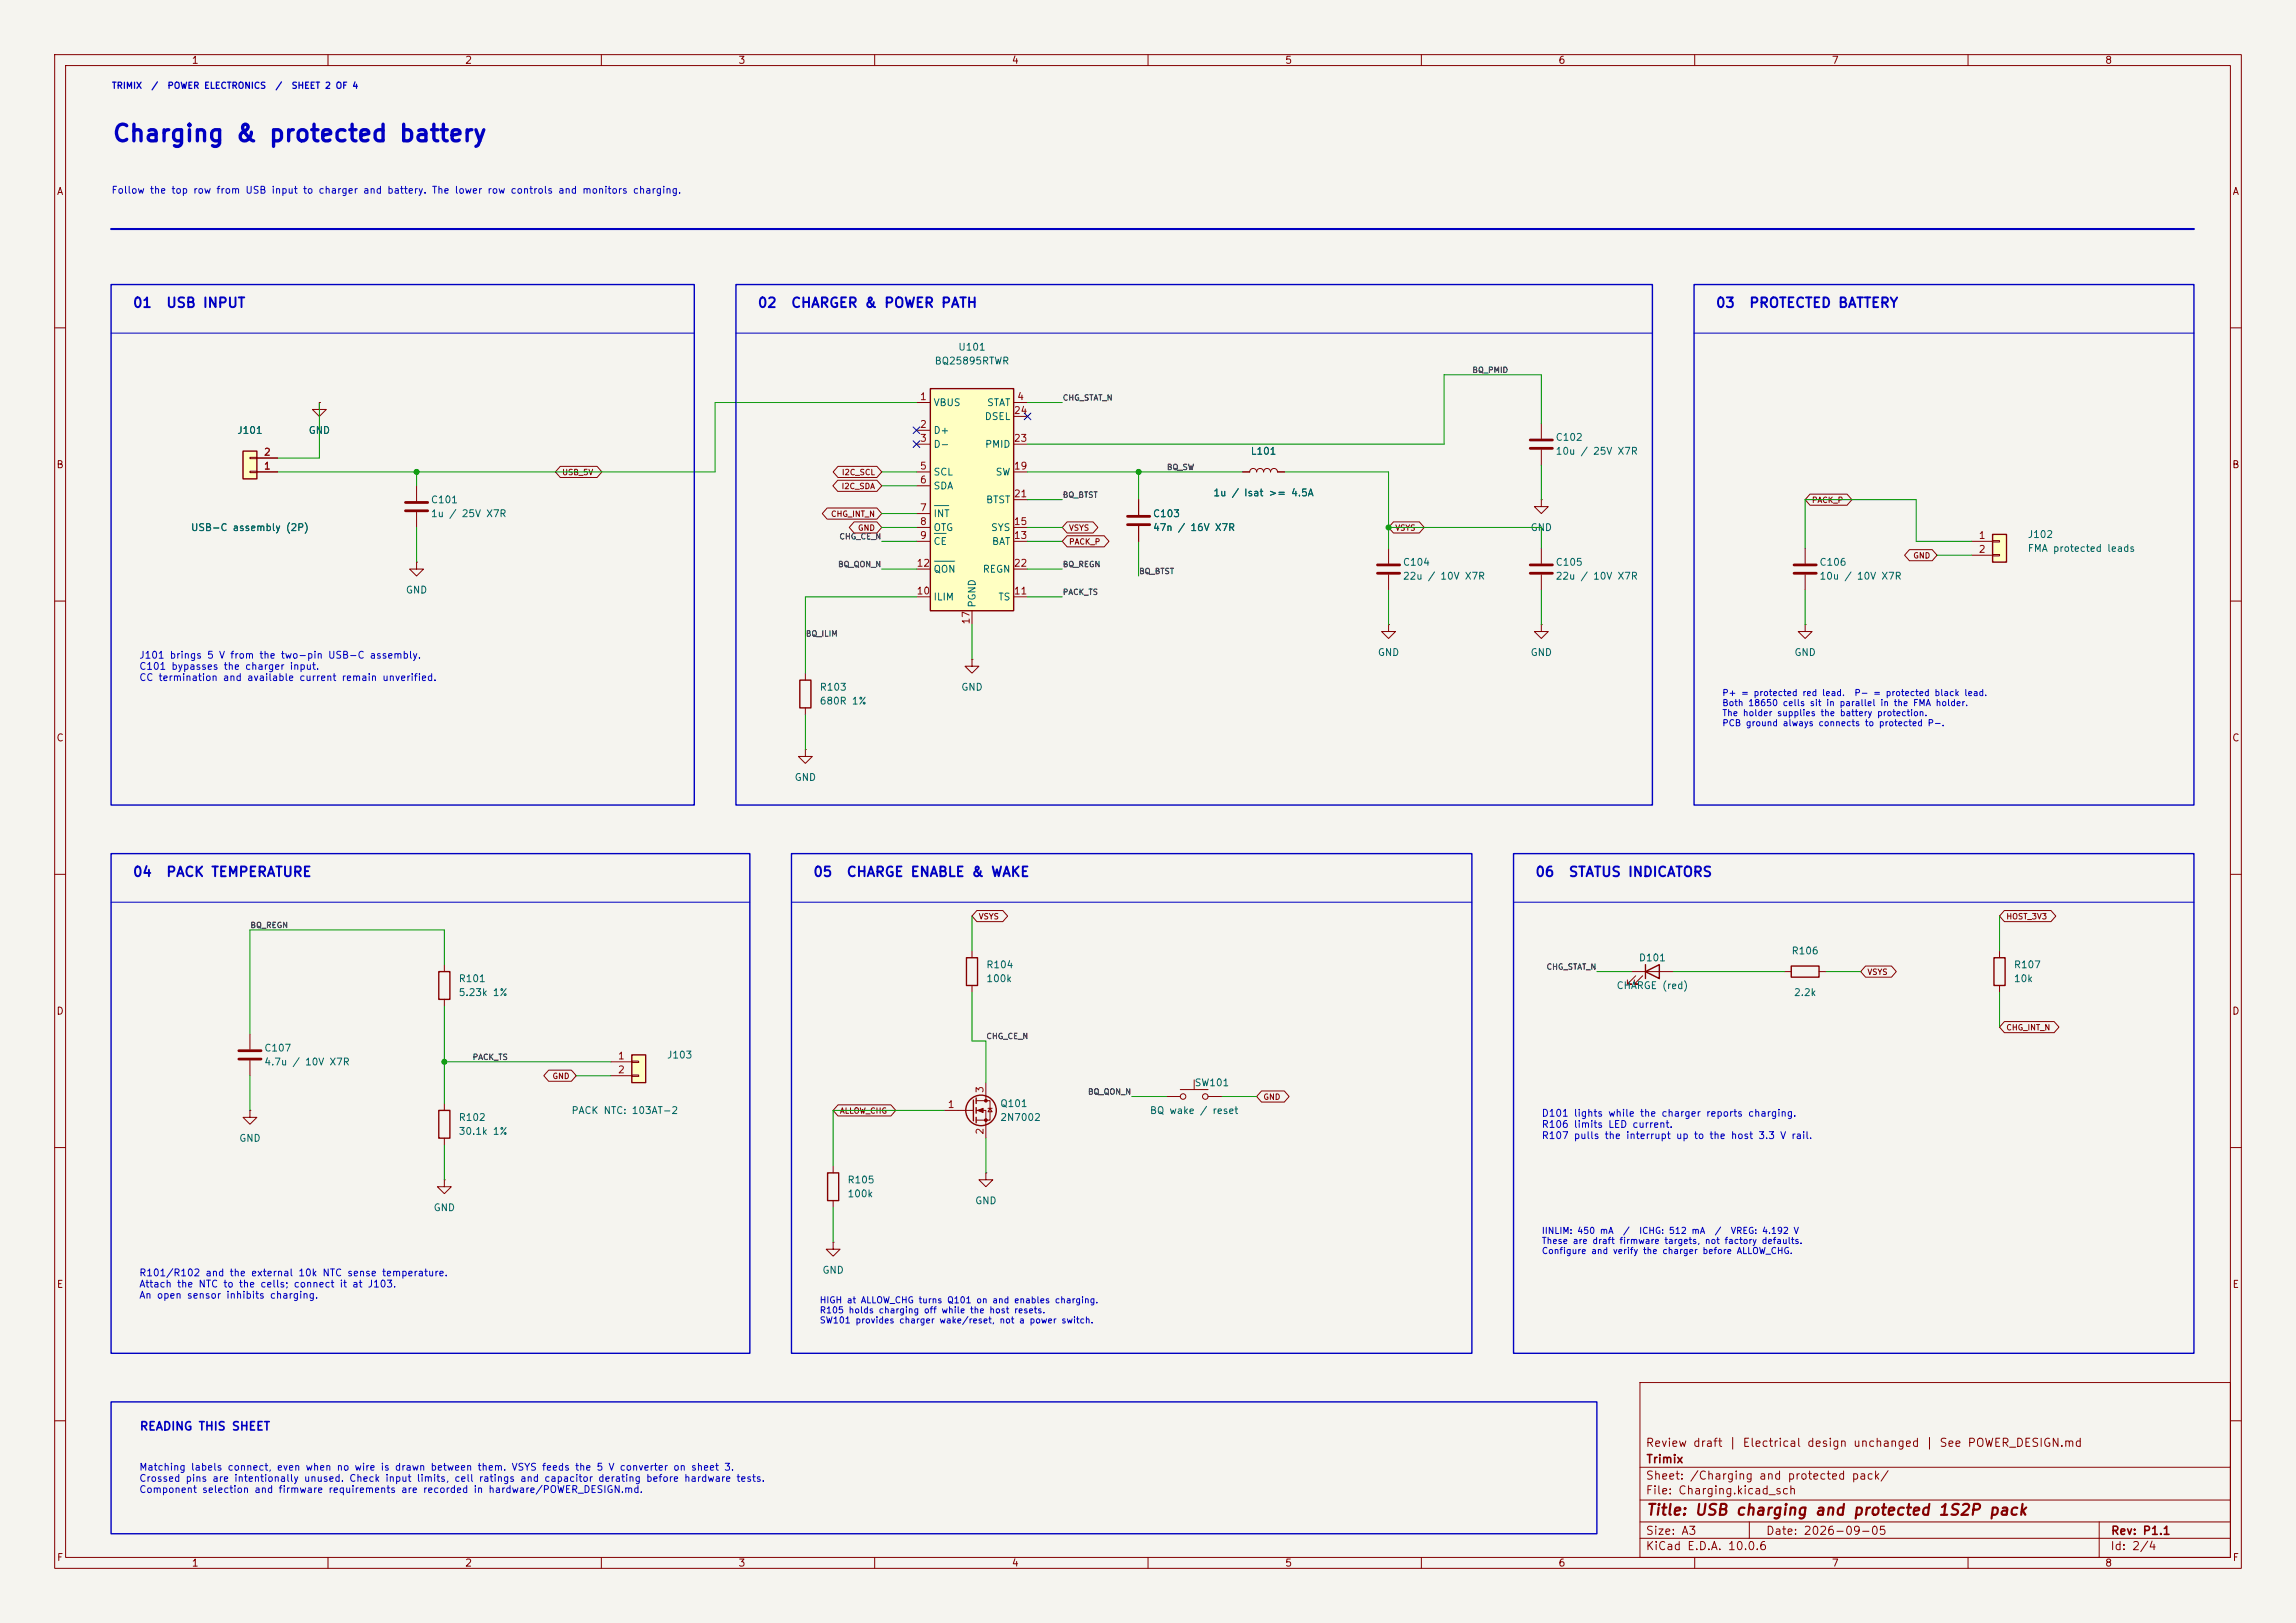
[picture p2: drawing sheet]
<svg xmlns="http://www.w3.org/2000/svg" width="420mm" height="297mm" viewBox="0 0 420 297" stroke-linecap="round" stroke-linejoin="round" font-family="sans-serif">
<defs><g id="words">
<text font-size="3" fill="#0000c2" x="20.4" y="26.7">Charging &amp; protected battery</text>
<text font-size="2" fill="#840000" x="301" y="277.8">Title: USB charging and protected 1S2P pack</text>
<g font-size="1.8" fill="#0000c2">
<text x="24.2" y="56.7">01</text>
<text x="30.3" y="56.7">USB INPUT</text>
<text x="138.5" y="56.7">02</text>
<text x="144.6" y="56.7">CHARGER &amp; POWER PATH</text>
<text x="313.7" y="56.7">03</text>
<text x="319.8" y="56.7">PROTECTED BATTERY</text>
<text x="24.2" y="160.9">04</text>
<text x="30.3" y="160.9">PACK TEMPERATURE</text>
<text x="148.6" y="160.9">05</text>
<text x="154.7" y="160.9">CHARGE ENABLE &amp; WAKE</text>
<text x="280.7" y="160.9">06</text>
<text x="286.8" y="160.9">STATUS INDICATORS</text>
</g>
<text font-size="1.5" fill="#0000c2" x="25.4" y="262.1">READING THIS SHEET</text>
<g font-size="1.5" fill="#840000">
<text x="300.9" y="265.1">Review draft | Electrical design unchanged | See POWER_DESIGN.md</text>
<text x="301" y="268.1">Trimix</text>
<text x="300.9" y="273.8">File: Charging.kicad_sch</text>
<text x="300.9" y="271.1">Sheet: /Charging and protected pack/</text>
<text x="300.9" y="281.2">Size: A3</text>
<text x="322.9" y="281.2">Date: 2026-09-05</text>
<text x="386" y="281.2">Rev: P1.1</text>
<text x="300.9" y="284">KiCad E.D.A. 10.0.6</text>
<text x="385.9" y="284">Id: 2/4</text>
</g>
<g font-size="1.3" fill="#840000">
<text x="35" y="12">1</text>
<text x="85" y="12">2</text>
<text x="135" y="12">3</text>
<text x="185" y="12">4</text>
<text x="235" y="12">5</text>
<text x="285" y="12">6</text>
<text x="335" y="12">7</text>
<text x="385" y="12">8</text>
<text x="10.3" y="36">A</text>
<text x="408.3" y="36">A</text>
<text x="10.2" y="86">B</text>
<text x="408.2" y="86">B</text>
<text x="10.2" y="136">C</text>
<text x="408.2" y="136">C</text>
<text x="10.2" y="186">D</text>
<text x="408.2" y="186">D</text>
<text x="10.3" y="236">E</text>
<text x="408.3" y="236">E</text>
<text x="10.3" y="286">F</text>
<text x="35" y="287">1</text>
<text x="85" y="287">2</text>
<text x="135" y="287">3</text>
<text x="185" y="287">4</text>
<text x="235" y="287">5</text>
<text x="285" y="287">6</text>
<text x="335" y="287">7</text>
<text x="385" y="287">8</text>
<text x="408.3" y="286">F</text>
</g>
<g font-size="1.3" fill="#0000c2">
<text x="20.3" y="35.7">Follow the top row from USB input to charger and battery. The lower row controls and monitors charging.</text>
<text x="25.4" y="120.8">J101 brings 5 V from the two-pin USB-C assembly.</text>
<text x="25.4" y="122.9">C101 bypasses the charger input.</text>
<text x="25.4" y="124.9">CC termination and available current remain unverified.</text>
<text x="281.9" y="204.7">D101 lights while the charger reports charging.</text>
<text x="281.9" y="206.7">R106 limits LED current.</text>
<text x="281.9" y="208.7">R107 pulls the interrupt up to the host 3.3 V rail.</text>
<text x="25.4" y="233.9">R101/R102 and the external 10k NTC sense temperature.</text>
<text x="25.4" y="235.9">Attach the NTC to the cells; connect it at J103.</text>
<text x="25.4" y="238">An open sensor inhibits charging.</text>
<text x="25.4" y="269.4">Matching labels connect, even when no wire is drawn between them. VSYS feeds the 5 V converter on sheet 3.</text>
<text x="25.4" y="271.5">Crossed pins are intentionally unused. Check input limits, cell ratings and capacitor derating before hardware tests.</text>
<text x="25.4" y="273.5">Component selection and firmware requirements are recorded in hardware/POWER_DESIGN.md.</text>
</g>
<g font-size="1.3" fill="#006464">
<text x="175.2" y="64.5">U101</text>
<text x="170.9" y="67">BQ25895RTWR</text>
<text x="170.7" y="74.6">VBUS</text>
<text x="180" y="77.2">DSEL</text>
<text x="180.5" y="74.6">STAT</text>
<text x="43.3" y="79.7">J101</text>
<text x="56.4" y="79.7">GND</text>
<text x="170.7" y="79.7">D+</text>
<text x="170.7" y="82.2">D-</text>
<text x="180.1" y="82.2">PMID</text>
<text x="228.7" y="83.5">L101</text>
<text x="284.5" y="81">C102</text>
<text x="284.5" y="83.5">10u / 25V X7R</text>
<text x="170.7" y="87.3">SCL</text>
<text x="170.7" y="89.9">SDA</text>
<text x="182" y="87.3">SW</text>
<text x="78.7" y="92.4">C101</text>
<text x="78.7" y="94.9">1u / 25V X7R</text>
<text x="170.7" y="94.9">INT</text>
<text x="180.3" y="92.4">BTST</text>
<text x="210.8" y="94.9">C103</text>
<text x="221.9" y="91.1">1u / Isat &gt;= 4.5A</text>
<text x="34.8" y="97.5">USB-C assembly (2P)</text>
<text x="170.7" y="97.5">OTG</text>
<text x="170.7" y="100">CE</text>
<text x="181.2" y="97.5">SYS</text>
<text x="181.4" y="100">BAT</text>
<text x="210.8" y="97.5">47n / 16V X7R</text>
<text x="279.9" y="97.5">GND</text>
<text x="370.8" y="98.8">J102</text>
<text x="370.8" y="101.3">FMA protected leads</text>
<text x="170.7" y="105.1">QON</text>
<text x="179.7" y="105.1">REGN</text>
<text x="256.5" y="103.8">C104</text>
<text x="256.5" y="106.4">22u / 10V X7R</text>
<text x="284.5" y="103.8">C105</text>
<text x="284.5" y="106.4">22u / 10V X7R</text>
<text x="332.7" y="103.8">C106</text>
<text x="332.7" y="106.4">10u / 10V X7R</text>
<text x="74.1" y="108.9">GND</text>
<text x="170.7" y="110.2">ILIM</text>
<text x="178.8" y="111.3" transform="rotate(-90 178.8 111.3)">PGND</text>
<text x="182.5" y="110.2">TS</text>
<text x="251.9" y="120.3">GND</text>
<text x="279.9" y="120.3">GND</text>
<text x="328.1" y="120.3">GND</text>
<text x="149.8" y="126.7">R103</text>
<text x="149.8" y="129.2">680R 1%</text>
<text x="175.7" y="126.7">GND</text>
<text x="145.3" y="143.2">GND</text>
<text x="180.3" y="177.5">R104</text>
<text x="299.7" y="176.2">D101</text>
<text x="327.6" y="175">R106</text>
<text x="368.3" y="177.5">R107</text>
<text x="83.8" y="180">R101</text>
<text x="83.8" y="182.6">5.23k 1%</text>
<text x="180.3" y="180">100k</text>
<text x="295.6" y="181.3">CHARGE (red)</text>
<text x="328" y="182.6">2.2k</text>
<text x="368.3" y="180">10k</text>
<text x="48.2" y="192.7">C107</text>
<text x="48.2" y="195.3">4.7u / 10V X7R</text>
<text x="121.9" y="194">J103</text>
<text x="182.9" y="202.9">Q101</text>
<text x="218.4" y="199.1">SW101</text>
<text x="43.7" y="209.2">GND</text>
<text x="83.8" y="205.4">R102</text>
<text x="83.8" y="208">30.1k 1%</text>
<text x="104.4" y="204.2">PACK NTC: 103AT-2</text>
<text x="182.9" y="205.4">2N7002</text>
<text x="210.2" y="204.2">BQ wake / reset</text>
<text x="79.2" y="221.9">GND</text>
<text x="154.9" y="216.9">R105</text>
<text x="154.9" y="219.4">100k</text>
<text x="178.3" y="220.7">GND</text>
<text x="150.3" y="233.4">GND</text>
</g>
<g font-size="1.3" fill="#a90000">
<text x="168.2" y="73.5">1</text>
<text x="185.4" y="76.1">24</text>
<text x="186" y="73.5">4</text>
<text x="48.2" y="83.7">2</text>
<text x="168.2" y="78.6">2</text>
<text x="168.2" y="81.1">3</text>
<text x="185.4" y="81.1">23</text>
<text x="48.2" y="86.2">1</text>
<text x="168.2" y="86.2">5</text>
<text x="168.2" y="88.8">6</text>
<text x="185.4" y="86.2">19</text>
<text x="168.2" y="93.8">7</text>
<text x="185.4" y="91.3">21</text>
<text x="168.2" y="96.4">8</text>
<text x="168.2" y="98.9">9</text>
<text x="185.4" y="98.9">13</text>
<text x="185.4" y="96.4">15</text>
<text x="361.9" y="98.9">1</text>
<text x="361.9" y="101.5">2</text>
<text x="167.6" y="104">12</text>
<text x="185.4" y="104">22</text>
<text x="167.6" y="109.1">10</text>
<text x="185.4" y="109.1">11</text>
<text x="177.7" y="114.4" transform="rotate(-90 177.7 114.4)">17</text>
<text x="112.9" y="194.2">1</text>
<text x="112.9" y="196.7">2</text>
<text x="173.3" y="203.1">1</text>
<text x="180.2" y="200.1" transform="rotate(-90 180.2 200.1)">3</text>
<text x="180.2" y="207.7" transform="rotate(-90 180.2 207.7)">2</text>
</g>
<g font-size="1.1" fill="#0000c2">
<text x="20.4" y="16.5">TRIMIX</text>
<text x="27.6" y="16.5">/</text>
<text x="30.5" y="16.5">POWER ELECTRONICS</text>
<text x="50.3" y="16.5">/</text>
<text x="53.2" y="16.5">SHEET 2 OF 4</text>
<text x="314.9" y="127.7">P+ = protected red lead.</text>
<text x="314.9" y="129.5">Both 18650 cells sit in parallel in the FMA holder.</text>
<text x="314.9" y="131.3">The holder supplies the battery protection.</text>
<text x="339.1" y="127.7">P- = protected black lead.</text>
<text x="314.9" y="133.2">PCB ground always connects to protected P-.</text>
<text x="281.9" y="226.1">IINLIM: 450 mA</text>
<text x="281.9" y="227.9">These are draft firmware targets, not factory defaults.</text>
<text x="296.8" y="226.1">/</text>
<text x="299.7" y="226.1">ICHG: 512 mA</text>
<text x="313.5" y="226.1">/</text>
<text x="316.5" y="226.1">VREG: 4.192 V</text>
<text x="281.9" y="229.8">Configure and verify the charger before ALLOW_CHG.</text>
<text x="149.8" y="238.8">HIGH at ALLOW_CHG turns Q101 on and enables charging.</text>
<text x="149.8" y="240.6">R105 holds charging off while the host resets.</text>
<text x="149.8" y="242.5">SW101 provides charger wake/reset, not a power switch.</text>
</g>
<g font-size="1" fill="#0f0f0f">
<text x="269.2" y="68.5">BQ_PMID</text>
<text x="194.3" y="73.6">CHG_STAT_N</text>
<text x="213.4" y="86.3">BQ_SW</text>
<text x="194.3" y="91.3">BQ_BTST</text>
<text x="153.4" y="99">CHG_CE_N</text>
<text x="153.2" y="104">BQ_QON_N</text>
<text x="194.3" y="104">BQ_REGN</text>
<text x="208.3" y="105.3">BQ_BTST</text>
<text x="194.3" y="109.1">PACK_TS</text>
<text x="147.3" y="116.7">BQ_ILIM</text>
<text x="45.7" y="170.1">BQ_REGN</text>
<text x="282.8" y="177.7">CHG_STAT_N</text>
<text x="180.3" y="190.4">CHG_CE_N</text>
<text x="86.4" y="194.2">PACK_TS</text>
<text x="198.9" y="200.6">BQ_QON_N</text>
</g>
<g font-size="1" fill="#840000">
<text x="102.7" y="87.2">USB_5V</text>
<text x="153.8" y="89.7">I2C_SDA</text>
<text x="153.9" y="87.2">I2C_SCL</text>
<text x="151.9" y="94.8">CHG_INT_N</text>
<text x="331.3" y="92.3">PACK_P</text>
<text x="156.8" y="97.4">GND</text>
<text x="195.5" y="97.4">VSYS</text>
<text x="195.5" y="99.9">PACK_P</text>
<text x="255.1" y="97.4">VSYS</text>
<text x="349.9" y="102.4">GND</text>
<text x="178.9" y="168.5">VSYS</text>
<text x="366.9" y="168.5">HOST_3V3</text>
<text x="341.5" y="178.6">VSYS</text>
<text x="366.9" y="188.8">CHG_INT_N</text>
<text x="101" y="197.7">GND</text>
<text x="231" y="201.5">GND</text>
<text x="153.5" y="204">ALLOW_CHG</text>
</g>
</g></defs>
<path d="M0 0h420v297h-420z" fill="#f5f4ef" stroke="#f5f4ef" stroke-width=".18"/>
<g fill="none" stroke="#840000" stroke-width=".18">
<path d="M10 10h400v277h-400zM12 12h396v273h-396zM60 10v2M110 10v2M160 10v2M210 10v2M260 10v2M310 10v2M360 10v2M10 60h2M408 60h2M10 110h2"/>
<path d="M408 110h2M147.3 137.2v1.2h1.3l-1.3 1.3-1.3-1.3h1.3M147.3 137.2h.1M10 160h2M408 160h2M10 210h2M408 210h2M300 253h108v32h-108zM10 260h2M300 278.5h108M300 274.5h108M300 268.5h108"/>
<path d="M320 278.5v3M384 278.5v6.5M408 260h2M60 285v2M110 285v2M160 285v2M210 285v2M260 285v2M300 281.5h108M310 285v2M360 285v2"/>
</g>
<path d="M115.6 193h2.5v5.1h-2.5z" fill="#ffffc2"/>
<path d="M115.6 193h2.5v5.1h-2.5z" fill="none" stroke="#840000" stroke-width=".25"/>
<g fill="none" stroke="#840000" stroke-width=".18">
<path d="M281.9 77.5v2.8M281.9 91.4v1.3h1.3l-1.3 1.3-1.2-1.3h1.2M281.9 91.4h.1M281.9 82.3v2.8M281.9 114.3v1.3h1.3l-1.3 1.2-1.2-1.2h1.2M281.9 114.3h.1M281.9 100.3v2.8M281.9 105.2v2.8M330.2 114.3v1.3h1.3l-1.3 1.2-1.3-1.2h1.3M330.2 114.3h.1M45.7 189.2v2.8M45.7 194.1v2.8"/>
<path d="M111.8 194.3h3.8M111.8 196.9h3.8M115.6 194.2h1.2v.2h-1.2zM115.6 196.7h1.2v.3h-1.2zM215.9 199.4h5.1M218.4 197.6v1.8M45.7 203.2v1.3h1.3l-1.3 1.2-1.3-1.2h1.3M45.7 203.2h.1M213.4 200.7h2.5M221 200.7h2.5"/>
<circle cx="216.4" cy="200.7" r=".51"/>
<circle cx="220.5" cy="200.7" r=".51"/>
</g>
<path d="M279.9 80.5h4.1M279.9 82h4.1M279.9 103.4h4.1M279.9 104.9h4.1M43.7 192.3h4.1M43.7 193.8h4.1" fill="none" stroke="#840000" stroke-width=".51"/>
<path d="M364.5 97.8h2.5v5.1h-2.5z" fill="#ffffc2"/>
<path d="M364.5 97.8h2.5v5.1h-2.5zM301 177.8l2.5-1.3v2.6zM301 176.5v2.6M327.7 176.8h5v2h-5zM364.7 175.3h2.1v5h-2.1z" fill="none" stroke="#840000" stroke-width=".25"/>
<g fill="none" stroke="#840000" stroke-width=".18">
<path d="M360.7 99.1h3.8M364.5 98.9h1.3v.3h-1.3zM254 114.3v1.3h1.3l-1.3 1.2-1.3-1.2h1.3M254 114.3h.1M254 100.3v2.8M254 105.2v2.8M360.7 101.6h3.8M364.5 101.5h1.3v.2h-1.3zM177.8 120.7v1.2h1.3l-1.3 1.3-1.3-1.3h1.3M177.8 120.7h.1M298.4 177.8h7.7M299.2 178.6l-1.5 1.5h.7h-.7v-.8"/>
<path d="M300.5 178.6l-1.5 1.5h.7h-.7v-.8M326.4 177.8h1.3M332.7 177.8h1.3M365.8 174v1.3M365.8 180.3v1.3"/>
</g>
<path d="M252 103.4h4M252 104.9h4" fill="none" stroke="#840000" stroke-width=".51"/>
<path d="M170.2 71.1h15.2v40.7h-15.2z" fill="#ffffc2"/>
<g fill="none" stroke="#840000" stroke-width=".25">
<path d="M170.2 71.1h15.2v40.7h-15.2zM146.3 124.5h2v5h-2zM80.3 203.2h2v5.1h-2zM178.1 201.3v3.8M178.6 200.9v1M178.6 202.7v1M178.6 204.5v1"/>
<circle cx="179.5" cy="203.2" r="2.79"/>
</g>
<g fill="none" stroke="#840000" stroke-width=".18">
<path d="M58.4 73.7v1.2h1.3l-1.3 1.3-1.3-1.3h1.3M58.4 73.7h.1M167.6 73.7h2.6M167.6 78.7h2.6M185.4 73.7h2.6M185.4 76.2h2.6M76.2 88.9v2.8M76.2 93.7v2.8M167.6 81.3h2.6M167.6 86.4h2.6M167.6 88.9h2.6M167.6 94h2.6"/>
<path d="M167.6 96.5h2.6M167.6 99.1h2.6M185.4 81.3h2.6M185.4 86.4h2.6M185.4 96.5h2.6M185.4 99.1h2.6M185.4 91.4h2.6M76.2 102.9v1.2h1.3l-1.3 1.3-1.3-1.3h1.3M76.2 102.9h.1M167.6 109.2h2.6M167.6 104.1h2.6M177.8 111.8v2.5"/>
<path d="M185.4 109.2h2.6M185.4 104.1h2.6M147.3 123.2v1.3M147.3 129.5v1.3M180.3 198.1v3.3M81.3 201.9v1.3M81.3 208.3v1.3M172.7 203.2h5.4M178.6 201.4h2.5v3.6h-2.5M178.6 203.2h1.7v5.1M180.7 202.8h.8M181.1 202.8l.4 .7h-.8z"/>
</g>
<path d="M170.9 92.5h2.7M170.9 97.6h2.2M170.9 102.7h3.8" fill="none" stroke="#006464" stroke-width=".18"/>
<g fill="#840000" stroke="#840000" stroke-width=".18">
<path d="M178.8 203.2l1-.4v.8z"/>
<circle cx="180.3" cy="201.4" r=".25"/>
<circle cx="180.3" cy="205" r=".25"/>
</g>
<path d="M74.2 91.9h4M74.2 93.5h4" fill="none" stroke="#840000" stroke-width=".51"/>
<path d="M44.4 82.6h2.6v5h-2.6z" fill="#ffffc2"/>
<path d="M44.4 82.6h2.6v5h-2.6zM80.3 177.8h2v5.1h-2zM176.8 175.3h2v5h-2zM151.4 214.6h2v5.1h-2z" fill="none" stroke="#840000" stroke-width=".25"/>
<g fill="none" stroke="#840000" stroke-width=".18">
<path d="M58.4 73.7h.1M45.7 86.2h1.3v.3h-1.3zM45.7 83.7h1.3v.2h-1.3zM47 86.4h3.8M47 83.8h3.8M102.5 85.3h6.7l.9 1.1-.9 1h-6.7l-.9-1zM151.3 93h9.1l.9 1-.9 1h-9.1l-.9-1zM153.2 87.9h7.2l.9 1-.9 1h-7.2l-.9-1zM153.3 85.3h7.1l.9 1.1-.9 1h-7.1l-.9-1zM156.2 95.5h4.2l.9 1-.9 1h-4.2l-.9-1zM195.2 95.5h4.7l.9 1-.9 1h-4.7l-.9-1zM195.2 98h6.8l.9 1.1-.9 1h-6.8l-.9-1z"/>
<path d="M208.3 91.4v2.8M208.3 96.3v2.8M227.3 86.4h1.3a.64 .64 0 0 1 .6-.7 .64 .64 0 0 1 .7 .7 .64 .64 0 0 1 .6-.7 .64 .64 0 0 1 .6 .7 .64 .64 0 0 1 .7-.7 .64 .64 0 0 1 .6 .7 .64 .64 0 0 1 .6-.7 .64 .64 0 0 1 .7 .7h1.2M254.9 95.5h4.7l.9 1-.9 1h-4.7l-.9-1zM331.1 90.4h6.8l.9 1-.9 1.1h-6.8l-.9-1.1zM330.2 100.3v2.8M330.2 105.2v2.8M349.3 100.6h4.1l.9 1-.9 1h-4.1l-.9-1zM81.3 176.5v1.3M177.8 174v1.3M178.7 166.6h4.7l.9 1-.9 1.1h-4.7l-.9-1.1zM341.2 176.8h4.8l.9 1-.9 1h-4.8l-.8-1z"/>
<path d="M366.6 166.6h8.6l.9 1-.9 1.1h-8.6l-.8-1.1zM81.3 182.9v1.3M100.4 195.8h4.1l.9 1.1-.9 1h-4.1l-.9-1zM177.8 180.3v1.3M230.8 199.6h4.1l.9 1.1-.9 1h-4.1l-.9-1zM366.6 186.9h9.1l.9 1.1-.9 1h-9.1l-.8-1zM81.3 215.9v1.3h1.2l-1.2 1.2-1.3-1.2h1.3M81.3 215.9h.1M152.4 213.4v1.2M152.4 219.7v1.3M153.3 202.2h9.7l.9 1-.9 1h-9.7l-.9-1zM180.3 214.6v1.3h1.3l-1.3 1.3-1.2-1.3h1.2"/>
<path d="M180.3 214.6h.1M152.4 227.3v1.3h1.3l-1.3 1.3-1.3-1.3h1.3M152.4 227.3h.1"/>
</g>
<path d="M206.2 94.5h4.1M206.2 96h4.1M328.2 103.4h4M328.2 104.9h4" fill="none" stroke="#840000" stroke-width=".51"/>
<path d="M20.3 61h106.7M134.6 61h167.7M309.9 61h91.4M20.3 165.1h116.9M144.8 165.1h124.4M276.9 165.1h124.4" fill="none" stroke="#0000c2" stroke-width=".18"/>
<path d="M20.3 41.9h381" fill="none" stroke="#0000c2" stroke-width=".38"/>
<g fill="none" stroke="#009600" stroke-width=".18">
<path d="M58.4 73.7v10.1h-7.6M167.6 73.7h-36.8v12.7h-80M188 73.7h6.3M281.9 77.5v-8.9h-17.7v12.7h-76.2M76.2 86.4v2.5M76.2 96.5v6.4M161.3 86.4h6.3M161.3 96.5h6.3M161.3 99.1h6.3M161.3 88.9h6.3M161.3 94h6.3M188 86.4h39.3"/>
<path d="M188 96.5h6.3M188 99.1h6.3M188 91.4h6.3M208.3 86.4v5M208.3 99.1v6.3M234.9 86.4h19.1v13.9M254 96.5h27.9v3.8M281.9 85.1v6.3M360.7 99.1h-10.2v-7.7h-20.3v8.9M161.3 104.1h6.3M167.6 109.2h-20.3v14M177.8 114.3v6.4"/>
<path d="M188 104.1h6.3M188 109.2h6.3M254 108v6.3M281.9 108v6.3M330.2 108v6.3M354.3 101.6h6.4M147.3 130.8v6.4M81.3 176.5v-6.3h-35.6v19M177.8 167.6v6.4M292.1 177.8h6.3M306.1 177.8h20.3M334 177.8h6.4"/>
<path d="M365.8 167.6v6.4M45.7 196.9v6.3M81.3 194.3h30.5M81.3 184.2v17.7M105.4 196.9h6.4M177.8 181.6v8.9h2.5v7.6M365.8 181.6v6.4M81.3 209.6v6.3M172.7 203.2h-20.3v10.2M180.3 208.3v6.3M207 200.7h6.4M223.5 200.7h6.4"/>
<path d="M152.4 221v6.3"/>
</g>
<path d="M167 78.1l1.2 1.2M168.2 78.1l-1.2 1.2M187.4 75.6l1.2 1.2M188.6 75.6l-1.2 1.2M167 80.7l1.2 1.2M168.2 80.7l-1.2 1.2" fill="none" stroke="#000084" stroke-width=".18"/>
<path d="M20.3 52.1h106.7v95.2h-106.7zM134.6 52.1h167.7v95.2h-167.7zM309.9 52.1h91.4v95.2h-91.4zM20.3 156.2h116.9v91.4h-116.9zM144.8 156.2h124.4v91.4h-124.4zM276.9 156.2h124.4v91.4h-124.4zM20.3 256.5h271.8v24.2h-271.8z" fill="none" stroke="#0000c2" stroke-width=".25"/>
<g fill="#009600" stroke="#009600" stroke-width=".18">
<circle cx="254" cy="96.5" r=".46"/>
<circle cx="208.3" cy="86.4" r=".46"/>
<circle cx="76.2" cy="86.4" r=".46"/>
<circle cx="81.3" cy="194.3" r=".46"/>
</g>
<use href="#words"/>
</svg>
